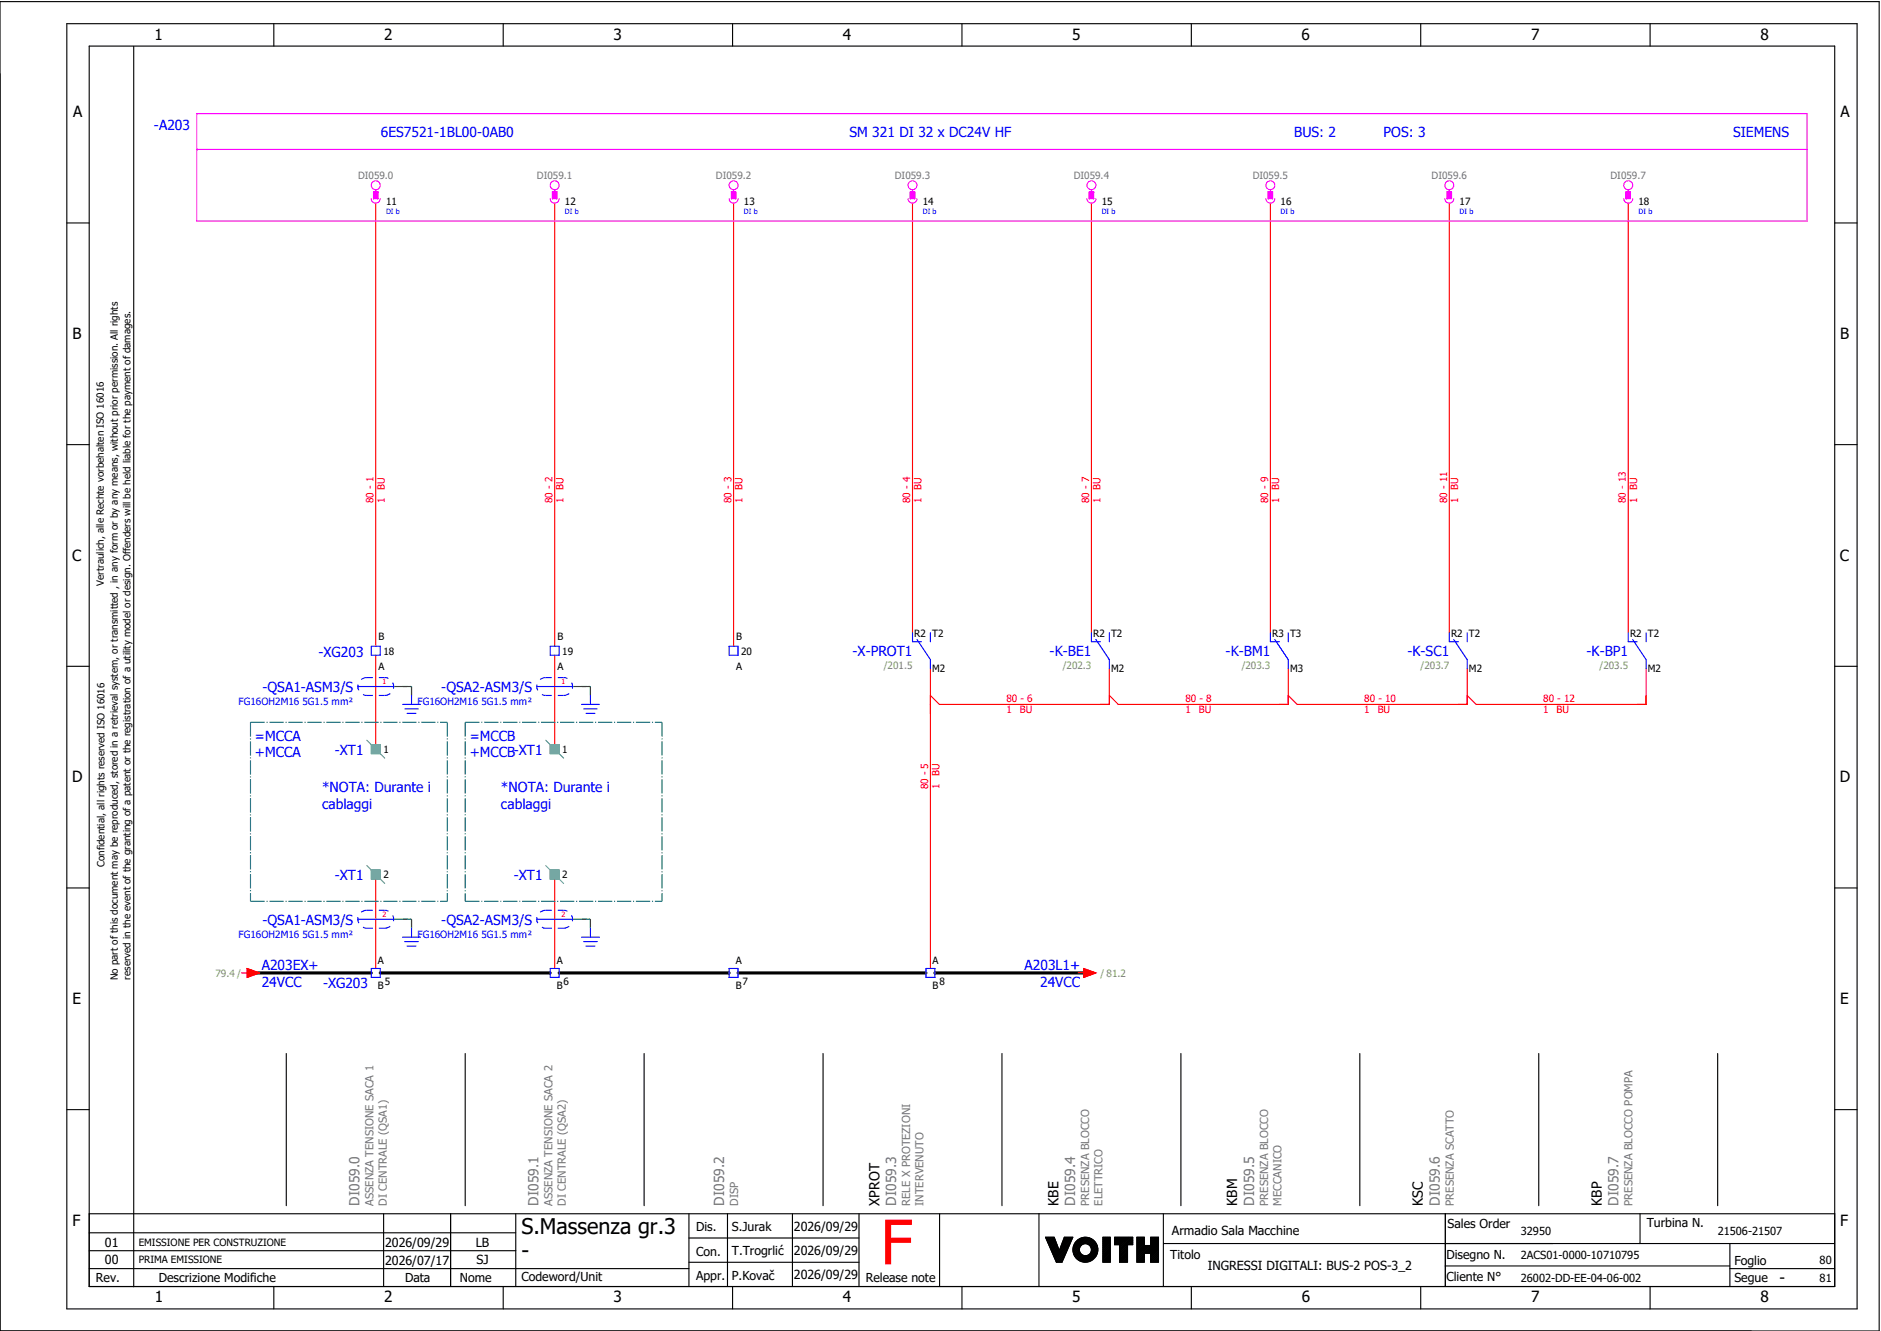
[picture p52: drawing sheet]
<svg xmlns="http://www.w3.org/2000/svg" width="421mm" height="297mm" viewBox="0 0 421 297" stroke-linecap="round" stroke-linejoin="round" font-family="sans-serif">
<defs><g id="words">
<text font-size="13.8" fill="#f00" x="196.9" y="282.5">F</text>
<g font-size="4.8">
<text x="116.6" y="275.8">S.Massenza gr.3</text>
<text x="116.6" y="281.1">-</text>
</g>
<g font-size="3.4">
<text x="34.5" y="9">1</text>
<text x="85.9" y="9">2</text>
<text x="137.1" y="9">3</text>
<text x="188.4" y="9">4</text>
<text x="239.7" y="9">5</text>
<text x="291" y="9">6</text>
<text x="342.3" y="9">7</text>
<text x="393.5" y="9">8</text>
<text x="16.3" y="26.2">A</text>
<text x="411.5" y="26.2">A</text>
<text x="16.2" y="75.8">B</text>
<text x="411.4" y="75.8">B</text>
<text x="16.1" y="125.3">C</text>
<text x="411.3" y="125.3">C</text>
<text x="16.1" y="174.8">D</text>
<text x="411.3" y="174.8">D</text>
<text x="16.2" y="224.4">E</text>
<text x="411.4" y="224.4">E</text>
<text x="16.2" y="273.9">F</text>
<text x="411.4" y="273.9">F</text>
<text x="397.8" y="286.6">-</text>
<text x="34.6" y="291">1</text>
<text x="85.9" y="291">2</text>
<text x="137.2" y="291">3</text>
<text x="188.4" y="291">4</text>
<text x="239.7" y="291">5</text>
<text x="291" y="291">6</text>
<text x="342.3" y="291">7</text>
<text x="393.6" y="291">8</text>
</g>
<g font-size="3.1" fill="#00f">
<text x="34.4" y="29">-A203</text>
<text x="85.1" y="30.6">6ES7521-1BL00-0AB0</text>
<text x="189.9" y="30.6">SM 321 DI 32 x DC24V HF</text>
<text x="289.3" y="30.6">BUS: 2</text>
<text x="309.3" y="30.6">POS: 3</text>
<text x="387.4" y="30.6">SIEMENS</text>
<text x="71.2" y="146.7">-XG203</text>
<text x="190.6" y="146.6">-X-PROT1</text>
<text x="234.7" y="146.6">-K-BE1</text>
<text x="274" y="146.6">-K-BM1</text>
<text x="314.6" y="146.6">-K-SC1</text>
<text x="354.7" y="146.6">-K-BP1</text>
<text x="58.7" y="154.6">-QSA1-ASM3/S</text>
<text x="98.7" y="154.6">-QSA2-ASM3/S</text>
<text x="57" y="165.5">=MCCA</text>
<text x="105" y="165.5">=MCCB</text>
<text x="57" y="169.3">+MCCA</text>
<text x="74.9" y="168.7">-XT1</text>
<text x="105" y="169.3">+MCCB-XT1</text>
<text x="72" y="177">*NOTA: Durante i</text>
<text x="112" y="177">*NOTA: Durante i</text>
<text x="72" y="180.8">cablaggi</text>
<text x="112" y="180.8">cablaggi</text>
<text x="74.9" y="196.7">-XT1</text>
<text x="114.9" y="196.7">-XT1</text>
<text x="58.7" y="206.6">-QSA1-ASM3/S</text>
<text x="98.7" y="206.6">-QSA2-ASM3/S</text>
<text x="58.5" y="216.6">A203EX+</text>
<text x="58.5" y="220.5">24VCC</text>
<text x="72.2" y="220.7">-XG203</text>
<text x="229" y="216.8">A203L1+</text>
<text x="232.5" y="220.5">24VCC</text>
</g>
<g font-size="3.1" fill="#767676">
<text x="80.4" y="269.4" transform="rotate(-90 80.4 269.4)">DI059.0</text>
<text x="120.4" y="269.4" transform="rotate(-90 120.4 269.4)">DI059.1</text>
<text x="161.9" y="269.4" transform="rotate(-90 161.9 269.4)">DI059.2</text>
<text x="200.4" y="269.4" transform="rotate(-90 200.4 269.4)">DI059.3</text>
<text x="240.4" y="269.4" transform="rotate(-90 240.4 269.4)">DI059.4</text>
<text x="280.4" y="269.4" transform="rotate(-90 280.4 269.4)">DI059.5</text>
<text x="321.9" y="269.4" transform="rotate(-90 321.9 269.4)">DI059.6</text>
<text x="361.9" y="269.4" transform="rotate(-90 361.9 269.4)">DI059.7</text>
</g>
<g font-size="3.1">
<text x="196.6" y="269.4" transform="rotate(-90 196.6 269.4)">XPROT</text>
<text x="236.6" y="269.4" transform="rotate(-90 236.6 269.4)">KBE</text>
<text x="276.6" y="269.4" transform="rotate(-90 276.6 269.4)">KBM</text>
<text x="318.1" y="269.4" transform="rotate(-90 318.1 269.4)">KSC</text>
<text x="358.1" y="269.4" transform="rotate(-90 358.1 269.4)">KBP</text>
</g>
<g font-size="2.8">
<text x="155.6" y="275.1">Dis.</text>
<text x="163.6" y="275.1">S.Jurak</text>
<text x="177.5" y="275">2026/09/29</text>
<text x="262" y="275.8">Armadio Sala Macchine</text>
<text x="323.6" y="274.3">Sales Order</text>
<text x="368.1" y="274.2">Turbina N.</text>
<text x="23.4" y="278.6">01</text>
<text x="86.1" y="278.6">2026/09/29</text>
<text x="106.3" y="278.6">LB</text>
<text x="155.6" y="280.5">Con.</text>
<text x="163.6" y="280.5">T.Trogrlić</text>
<text x="177.5" y="280.4">2026/09/29</text>
<text x="261.6" y="281.3">Titolo</text>
<text x="323.4" y="281.2">Disegno N.</text>
<text x="21.4" y="286.5">Rev.</text>
<text x="23.4" y="282.5">00</text>
<text x="35.5" y="286.4">Descrizione Modifiche</text>
<text x="86.1" y="282.6">2026/07/17</text>
<text x="90.5" y="286.5">Data</text>
<text x="102.8" y="286.5">Nome</text>
<text x="106.5" y="282.5">SJ</text>
<text x="116.6" y="286.3">Codeword/Unit</text>
<text x="155.6" y="286">Appr.</text>
<text x="163.6" y="285.9">P.Kovač</text>
<text x="177.5" y="285.8">2026/09/29</text>
<text x="193.5" y="286.5">Release note</text>
<text x="270" y="283.8">INGRESSI DIGITALI: BUS-2 POS-3_2</text>
<text x="323.4" y="286.2">Cliente N°</text>
<text x="387.7" y="286.5">Segue</text>
<text x="387.7" y="282.6">Foglio</text>
</g>
<g font-size="2.5" fill="#767676">
<text x="83.5" y="269.4" transform="rotate(-90 83.5 269.4)">ASSENZA TENSIONE SACA 1</text>
<text x="86.5" y="269.4" transform="rotate(-90 86.5 269.4)">DI CENTRALE (QSA1)</text>
<text x="123.5" y="269.4" transform="rotate(-90 123.5 269.4)">ASSENZA TENSIONE SACA 2</text>
<text x="126.5" y="269.4" transform="rotate(-90 126.5 269.4)">DI CENTRALE (QSA2)</text>
<text x="165" y="269.4" transform="rotate(-90 165 269.4)">DISP</text>
<text x="203.5" y="269.4" transform="rotate(-90 203.5 269.4)">RELE X PROTEZIONI</text>
<text x="206.5" y="269.4" transform="rotate(-90 206.5 269.4)">INTERVENUTO</text>
<text x="243.5" y="269.4" transform="rotate(-90 243.5 269.4)">PRESENZA BLOCCO</text>
<text x="246.5" y="269.4" transform="rotate(-90 246.5 269.4)">ELETTRICO</text>
<text x="283.5" y="269.4" transform="rotate(-90 283.5 269.4)">PRESENZA BLOCCO</text>
<text x="286.5" y="269.4" transform="rotate(-90 286.5 269.4)">MECCANICO</text>
<text x="325" y="269.4" transform="rotate(-90 325 269.4)">PRESENZA SCATTO</text>
<text x="365" y="269.4" transform="rotate(-90 365 269.4)">PRESENZA BLOCCO POMPA</text>
</g>
<g font-size="2.5">
<text x="340" y="275.9">32950</text>
<text x="384" y="275.9">21506-21507</text>
<text x="340" y="281.4">2ACS01-0000-10710795</text>
<text x="340" y="286.4">26002-DD-EE-04-06-002</text>
<text x="406.8" y="282.4">80</text>
<text x="406.8" y="286.4">81</text>
</g>
<g font-size="2.2" fill="#767676">
<text x="80" y="39.9">DI059.0</text>
<text x="120" y="39.9">DI059.1</text>
<text x="160" y="39.9">DI059.2</text>
<text x="200" y="39.9">DI059.3</text>
<text x="240" y="39.9">DI059.4</text>
<text x="280" y="39.9">DI059.5</text>
<text x="320" y="39.9">DI059.6</text>
<text x="360" y="39.9">DI059.7</text>
</g>
<g font-size="2.2">
<text x="86.3" y="45.8">11</text>
<text x="126.3" y="45.8">12</text>
<text x="166.3" y="45.8">13</text>
<text x="206.3" y="45.8">14</text>
<text x="246.3" y="45.8">15</text>
<text x="286.3" y="45.8">16</text>
<text x="326.3" y="45.8">17</text>
<text x="366.3" y="45.8">18</text>
<text x="23.2" y="130.9" transform="rotate(-90 23.2 130.9)">Vertraulich, alle Rechte vorbehalten ISO 16016</text>
<text x="84.6" y="142.9">B</text>
<text x="124.6" y="142.9">B</text>
<text x="164.6" y="142.9">B</text>
<text x="204.4" y="142.3">R2</text>
<text x="208.4" y="142.3">T2</text>
<text x="244.4" y="142.3">R2</text>
<text x="248.4" y="142.3">T2</text>
<text x="284.4" y="142.3">R3</text>
<text x="288.4" y="142.3">T3</text>
<text x="324.4" y="142.3">R2</text>
<text x="328.4" y="142.3">T2</text>
<text x="364.4" y="142.3">R2</text>
<text x="368.4" y="142.3">T2</text>
<text x="84.6" y="149.6">A</text>
<text x="85.7" y="146.3">18</text>
<text x="124.6" y="149.6">A</text>
<text x="125.7" y="146.3">19</text>
<text x="164.6" y="149.6">A</text>
<text x="165.7" y="146.3">20</text>
<text x="208.4" y="150.2">M2</text>
<text x="248.4" y="150.2">M2</text>
<text x="288.4" y="150.2">M3</text>
<text x="328.4" y="150.2">M2</text>
<text x="368.4" y="150.2">M2</text>
<text x="85.7" y="168.3">1</text>
<text x="125.7" y="168.3">1</text>
<text x="23.4" y="193.7" transform="rotate(-90 23.4 193.7)">Confidential, all rights reserved ISO 16016</text>
<text x="85.7" y="196.3">2</text>
<text x="125.7" y="196.3">2</text>
<text x="84.5" y="215.4">A</text>
<text x="124.5" y="215.4">A</text>
<text x="164.5" y="215.4">A</text>
<text x="208.5" y="215.4">A</text>
<text x="26.4" y="219" transform="rotate(-90 26.4 219)">No part of this document may be reproduced, stored in a retrieval system, or transmitted , in any form or by any means, without prior permission. All rights</text>
<text x="29.2" y="218.9" transform="rotate(-90 29.2 218.9)">reserved in the event of the granting of a patent or the registration of a utility model or design. Offenders will be held liable for the payment of damages.</text>
<text x="84.5" y="220.9">B</text>
<text x="86" y="220">5</text>
<text x="124.5" y="220.9">B</text>
<text x="126" y="220">6</text>
<text x="164.5" y="220.9">B</text>
<text x="166" y="220">7</text>
<text x="208.5" y="220.9">B</text>
<text x="210" y="220">8</text>
<text x="31" y="278.3">EMISSIONE PER CONSTRUZIONE</text>
<text x="31" y="282.3">PRIMA EMISSIONE</text>
</g>
<g font-size="2.2" fill="#f00">
<text x="83.5" y="112.4" transform="rotate(-90 83.5 112.4)">80 - 1</text>
<text x="86" y="112.4" transform="rotate(-90 86 112.4)">1</text>
<text x="86" y="109.4" transform="rotate(-90 86 109.4)">BU</text>
<text x="123.5" y="112.4" transform="rotate(-90 123.5 112.4)">80 - 2</text>
<text x="126" y="112.4" transform="rotate(-90 126 112.4)">1</text>
<text x="126" y="109.4" transform="rotate(-90 126 109.4)">BU</text>
<text x="163.5" y="112.4" transform="rotate(-90 163.5 112.4)">80 - 3</text>
<text x="166" y="112.4" transform="rotate(-90 166 112.4)">1</text>
<text x="166" y="109.4" transform="rotate(-90 166 109.4)">BU</text>
<text x="203.5" y="112.4" transform="rotate(-90 203.5 112.4)">80 - 4</text>
<text x="206" y="112.4" transform="rotate(-90 206 112.4)">1</text>
<text x="206" y="109.4" transform="rotate(-90 206 109.4)">BU</text>
<text x="243.5" y="112.4" transform="rotate(-90 243.5 112.4)">80 - 7</text>
<text x="246" y="112.4" transform="rotate(-90 246 112.4)">1</text>
<text x="246" y="109.4" transform="rotate(-90 246 109.4)">BU</text>
<text x="283.5" y="112.4" transform="rotate(-90 283.5 112.4)">80 - 9</text>
<text x="286" y="112.4" transform="rotate(-90 286 112.4)">1</text>
<text x="286" y="109.4" transform="rotate(-90 286 109.4)">BU</text>
<text x="323.5" y="112.4" transform="rotate(-90 323.5 112.4)">80 - 11</text>
<text x="326" y="112.4" transform="rotate(-90 326 112.4)">1</text>
<text x="326" y="109.4" transform="rotate(-90 326 109.4)">BU</text>
<text x="363.5" y="112.4" transform="rotate(-90 363.5 112.4)">80 - 13</text>
<text x="366" y="112.4" transform="rotate(-90 366 112.4)">1</text>
<text x="366" y="109.4" transform="rotate(-90 366 109.4)">BU</text>
<text x="225" y="156.9">80 - 6</text>
<text x="225" y="159.4">1</text>
<text x="228" y="159.4">BU</text>
<text x="265" y="156.9">80 - 8</text>
<text x="265" y="159.4">1</text>
<text x="268" y="159.4">BU</text>
<text x="305" y="156.9">80 - 10</text>
<text x="305" y="159.4">1</text>
<text x="308" y="159.4">BU</text>
<text x="345" y="156.9">80 - 12</text>
<text x="345" y="159.4">1</text>
<text x="348" y="159.4">BU</text>
<text x="210" y="173.4" transform="rotate(-90 210 173.4)">BU</text>
<text x="207.5" y="176.4" transform="rotate(-90 207.5 176.4)">80 - 5</text>
<text x="210" y="176.4" transform="rotate(-90 210 176.4)">1</text>
</g>
<g font-size="2.2" fill="#7ca552">
<text x="197.6" y="149.5">/201.5</text>
<text x="237.6" y="149.5">/202.3</text>
<text x="277.6" y="149.5">/203.3</text>
<text x="317.6" y="149.5">/203.7</text>
<text x="357.6" y="149.5">/203.5</text>
<text x="48.2" y="218.3">79.4 /</text>
<text x="246" y="218.3">/ 81.2</text>
</g>
<g font-size="2.2" fill="#00f">
<text x="53.3" y="157.5">FG16OH2M16 5G1.5 mm²</text>
<text x="93.3" y="157.5">FG16OH2M16 5G1.5 mm²</text>
<text x="53.3" y="209.5">FG16OH2M16 5G1.5 mm²</text>
<text x="93.3" y="209.5">FG16OH2M16 5G1.5 mm²</text>
</g>
<g font-size="1.6" fill="#00f">
<text x="86.3" y="47.9">DI b</text>
<text x="126.3" y="47.9">DI b</text>
<text x="166.3" y="47.9">DI b</text>
<text x="206.3" y="47.9">DI b</text>
<text x="246.3" y="47.9">DI b</text>
<text x="286.3" y="47.9">DI b</text>
<text x="326.3" y="47.9">DI b</text>
<text x="366.3" y="47.9">DI b</text>
</g>
<g font-size="1.6" fill="#f00">
<text x="85.5" y="152.9">1</text>
<text x="125.5" y="152.9">1</text>
<text x="85.5" y="204.9">2</text>
<text x="125.5" y="204.9">2</text>
</g>
</g></defs>
<g fill="none" stroke="#000" stroke-width=".25">
<path d="M0 .4h420.1v297h-420.1zM14.9 5.3h400.3v287.2h-400.3zM19.9 10.3h390.3v277.2h-390.3zM29.9 10.4v277.1M61.2 5.3v5M112.5 5.3v5M163.8 5.3v5M215.1 5.3v5M266.3 5.3v5M317.6 5.3v5M368.9 5.3v5M14.9 49.8h5"/>
<path d="M410.2 49.8h5M14.9 99.3h5M410.2 99.3h5M14.9 148.9h5M410.2 148.9h5M14.9 198.4h5M410.2 198.4h5M64 235.4v34M104 235.4v34M144 235.4v34M184 235.4v34M224 235.4v34"/>
<path d="M264 235.4v34M304 235.4v34M344 235.4v34M384 235.4v34M14.9 247.9h5M410.2 247.9h5M19.9 271.2h390.3M19.9 279.5h95.4M19.9 275.4h95.4M85.8 271.2v16.3M100.7 271.2v16.3M115.3 271.2v16.3"/>
<path d="M154 271.2v16.3M154 276.6h38M162.6 271.2v16.3M177.2 271.2v16.3M192 271.2v16.3M210.1 271.2v16.3M232.3 271.1v16.3M233.7 276.4h2l1.1 3 1.1-3h1.9l-2.4 5.6h-1.2zM233.8 276.4l-.1 .1M233.9 276.4l-.1 .2M234.1 276.4l-.3 .3M234.2 276.4l-.3 .4"/>
<path d="M234.4 276.4l-.5 .5M234.5 276.4l-.5 .6M234.7 276.4l-.7 .7M234.8 276.4l-.7 .8M235 276.4l-.9 .9M235.1 276.4l-.9 1M235.3 276.4l-1.1 1.1M235.4 276.4l-1.2 1.2M235.6 276.4l-1.3 1.3M235.7 276.5l-1.4 1.3M235.7 276.6l-1.3 1.3M235.8 276.7l-1.4 1.3"/>
<path d="M235.8 276.8l-1.3 1.3M235.9 276.9l-1.4 1.4M235.9 277l-1.3 1.4M235.9 277.1l-1.3 1.4M236 277.3l-1.3 1.3M236 277.4l-1.3 1.3M236.1 277.5l-1.3 1.3M236.1 277.6l-1.3 1.3M236.1 277.7l-1.3 1.3M236.2 277.8l-1.3 1.3M236.2 277.9l-1.3 1.3M236.3 278l-1.3 1.3"/>
<path d="M236.3 278.1l-1.3 1.3M236.3 278.2l-1.2 1.3M236.4 278.3l-1.3 1.3M236.4 278.4l-1.2 1.3M236.5 278.6l-1.3 1.2M236.5 278.7l-1.2 1.2M236.6 278.8l-1.3 1.2M236.6 278.9l-1.3 1.2M236.6 279l-1.2 1.2M236.7 279.1l-1.3 1.2M236.7 279.2l-1.2 1.3M236.8 279.3l-1.3 1.3"/>
<path d="M238 276.4l-.1 .1M238.1 276.4l-.3 .4M238.3 276.4l-.6 .6M238.4 279.8l-2.2 2.2M238.4 276.4l-.8 .8M238.5 279.5l-2.4 2.4M238.6 276.4l-1.1 1.1M238.6 279.3l-2.5 2.5M238.7 279l-2.7 2.7M238.7 276.4l-1.2 1.3M238.8 278.7l-2.8 2.9M238.9 276.4l-1.5 1.6"/>
<path d="M239 278.5l-3.1 3M239 276.4l-1.7 1.8M239.1 278.2l-3.2 3.2M239.2 276.4l-2 2.1M239.2 277.9l-3.4 3.4M239.3 277.7l-3.5 3.5M239.3 276.4l-2.2 2.3M239.4 277.4l-3.6 3.7M239.5 276.4l-2.5 2.5M239.5 277.1l-3.8 3.9M239.6 276.4l-2.7 2.8M239.7 276.9l-4 4"/>
<path d="M239.8 276.6l-4.2 4.2M239.8 276.4l-4.2 4.3M241.1 276.9l-.8 .8M241.3 279.3l-1.2 1.1M241.3 279.1l-1.2 1.2M241.3 279.4l-1.1 1.1M241.3 278.9l-1.3 1.3M241.3 279.5l-1.1 1.1M241.4 279.7l-1.1 1M241.4 278.7l-1.4 1.4M241.4 279.8l-1 1M241.4 276.7l-1.3 1.3"/>
<path d="M241.5 279.9l-1.1 1M241.5 280l-1 1M241.7 276.6l-1.7 1.7M241.9 276.5l-1.9 2M242.1 276.5l-2.2 2.2M242.3 276.5l-2.4 2.4M242.5 276.4l-2.6 2.6M242.6 276.4l-2.7 2.8M242.8 276.4l-2.9 3M242.9 276.5l-3 3M243 276.5l-3.1 3.1M243.2 276.5l-3.3 3.3"/>
<path d="M243.3 276.5l-3.4 3.4M243.4 276.6l-3.4 3.4M243.5 276.6l-1.4 1.4M243.6 276.6l-1.3 1.3M243.7 276.7l-1.2 1.2M243.9 276.7l-1.2 1.2M244 276.8l-1.2 1.1M244 276.8l-1.1 1.1M244.1 276.9l-1 1.1M244.2 276.9l-1 1.1M244.3 277l-1 1M244.4 277.1l-1 1"/>
<path d="M244.5 277.1l-1 1.1M244.6 277.2l-1.1 1M244.6 277.3l-1 1M244.7 277.4l-1 1M244.8 277.4l-1 1.1M244.8 277.5l-1 1.1M244.9 277.6l-1 1.1M245 277.7l-1.1 1.1M245 277.8l-1.1 1.1M245.1 277.9l-1.1 1.1M245.1 278l-1.1 1.1M245.2 278.1l-1.2 1.2"/>
<path d="M245.2 278.2l-1.2 1.3M245.3 278.3l-1.4 1.4M245.3 278.4l-1.5 1.5M245.3 278.5l-3.4 3.4M245.4 279.9l-2.1 2M245.4 278.7l-3.3 3.3M245.4 279.7l-2.3 2.3M245.4 278.8l-3.2 3.2M245.4 278.9l-3.1 3.1M245.4 279.5l-2.5 2.5M245.4 279.1l-2.9 2.9M245.4 279.4l-2.6 2.6"/>
<path d="M245.4 279.2l-2.8 2.8M246.6 276.4h1.6v5.6h-1.6zM246.6 276.4v.1M246.8 276.4l-.2 .3M246.9 276.4l-.3 .4M247.1 276.4l-.5 .6M247.2 276.4l-.6 .7M247.4 276.4l-.8 .9M247.5 276.4l-.9 1M247.7 276.4l-1.1 1.2M247.8 276.4l-1.2 1.3M248 276.4l-1.4 1.5"/>
<path d="M248.1 276.4l-1.5 1.6M248.2 280l-1.6 1.6M248.2 279.8l-1.6 1.7M248.2 279.7l-1.6 1.6M248.2 279.5l-1.6 1.7M248.2 279.4l-1.6 1.6M248.2 277.4l-1.6 1.7M248.2 277.3l-1.6 1.6M248.2 277.1l-1.6 1.7M248.2 277l-1.6 1.6M248.2 276.8l-1.6 1.7M248.2 276.7l-1.6 1.6"/>
<path d="M248.2 276.5l-1.6 1.7M248.2 278l-1.6 1.7M248.2 277.9l-1.6 1.6M248.2 277.7l-1.6 1.7M248.2 277.6l-1.6 1.6M248.2 279.1l-1.6 1.6M248.2 278.9l-1.6 1.7M248.2 278.8l-1.6 1.6M248.2 278.6l-1.6 1.7M248.2 278.5l-1.6 1.6M248.2 278.3l-1.6 1.7M248.2 278.2l-1.6 1.6"/>
<path d="M248.2 279.2l-1.6 1.7M249.2 276.4v.1M249.4 276.4l-.2 .2M249.5 276.4l-.3 .4M249.7 276.4l-.5 .5M249.8 276.4l-.6 .7M250 276.4l-.8 .8M250.1 276.4l-.9 1M250.3 278.1h-1.1v-1.7h4v1.7h-1.1v3.9h-1.8M250.3 278.1v3.9M250.3 276.4l-1.1 1.2M250.4 276.4l-1.2 1.3"/>
<path d="M250.6 276.4l-1.4 1.5M250.7 276.4l-1.5 1.6M250.9 276.4l-1.7 1.7M251 276.4l-1.6 1.7M251.2 276.4l-1.7 1.7M251.3 276.4l-1.6 1.7M251.5 276.4l-1.7 1.7M251.6 276.4l-1.6 1.7M251.8 276.4l-1.7 1.7M251.9 276.4l-1.6 1.7M252.1 279.9l-1.8 1.8M252.1 279.8l-1.8 1.8"/>
<path d="M252.1 278.6l-1.8 1.8M252.1 278.4l-1.8 1.8M252.1 278.3l-1.8 1.8M252.1 279.2l-1.8 1.8M252.1 279l-1.8 1.8M252.1 278.9l-1.8 1.8M252.1 278.7l-1.8 1.8M252.1 279.3l-1.8 1.8M252.1 279.6l-1.8 1.8M252.1 279.5l-1.8 1.8M252.1 276.4l-1.8 1.9M252.2 276.4l-1.9 2"/>
<path d="M252.4 276.4l-2.1 2.2M252.5 276.4l-2.2 2.3M252.7 276.4l-2.4 2.5M252.8 276.4l-2.5 2.6M253 276.4l-2.7 2.8M253.1 276.4l-2.8 2.9M253.2 277.4l-.7 .7M253.2 276.7l-2.9 2.9M253.2 276.5l-2.9 3M253.2 277.3l-.8 .8M253.2 277.1l-1 1M253.2 277l-2.9 2.9"/>
<path d="M253.2 276.8l-2.9 3M253.2 278l-.1 .1M253.2 277.9l-.2 .2M253.2 277.7l-.4 .4M253.2 277.6l-.5 .5M254.2 276.4v.1M254.3 276.4l-.1 .2M254.5 276.4l-.3 .4M254.6 276.4l-.4 .5M254.8 276.4l-.6 .7M254.9 276.4l-.7 .8M255.1 276.4l-.9 1"/>
<path d="M255.2 276.4l-1 1.1M255.4 276.4l-1.2 1.3M255.5 276.4l-1.3 1.4M255.7 276.4l-1.5 1.6M255.8 277.5l-1.6 1.7M255.8 277.4l-1.6 1.6M255.8 277.2l-1.6 1.7M255.8 277.1l-1.6 1.6M255.8 276.9l-1.6 1.7M255.8 276.8l-1.6 1.6M255.8 276.6l-1.6 1.7M255.8 276.5l-1.6 1.6"/>
<path d="M255.8 276.4v1.9M255.8 276.4h-1.6v5.6h1.6v-2h1.4M255.8 278.3h1.4v-1.9h1.8v5.6h-1.8v-2M255.8 278l-1.6 1.6M255.8 277.8l-1.6 1.7M255.8 277.7l-1.6 1.6M255.8 278.3l-1.6 1.6M255.8 278.1l-1.6 1.7M255.9 278.3l-1.7 1.8M256.1 278.3l-1.9 1.9M256.2 278.3l-2 2.1M256.4 278.3l-2.2 2.2"/>
<path d="M256.5 278.3l-2.3 2.4M256.7 278.3l-2.5 2.5M256.8 278.3l-2.6 2.7M257 278.3l-2.8 2.8M257.1 278.3l-2.9 3M257.3 276.4l-.1 .2M257.5 276.4l-.3 .3M257.6 276.4l-.4 .5M257.8 276.4l-.6 .6M257.9 276.4l-.7 .8M258.1 276.4l-.9 .9M258.2 276.4l-1 1.1"/>
<path d="M258.4 276.4l-1.2 1.2M258.5 276.4l-1.3 1.4M258.7 276.4l-1.5 1.5M258.8 276.4l-1.6 1.7M259 276.5l-1.8 1.7M259 277.5l-2.5 2.5M259 277.4l-2.7 2.6M259 277.1l-3 2.9M259 276.9l-3.1 3.1M259 277.2l-2.8 2.8M259 276.8l-4.8 4.8M259 276.6l-4.8 4.8"/>
<path d="M259 279l-1.8 1.8M259 278.9l-1.8 1.7M259 278.7l-1.8 1.8M259 278.6l-1.8 1.7M259 278.4l-1.8 1.8M259 278.3l-1.8 1.7M259 278.1l-1.9 1.9M259 278l-2.1 2M259 277.8l-2.2 2.2M259 277.7l-2.4 2.3M259 279.3l-1.8 1.8M259 279.2l-1.8 1.7"/>
<path d="M259 279.9l-1.8 1.8M259 279.8l-1.8 1.7M259 279.6l-1.8 1.8M259 279.5l-1.8 1.7M260.1 271.2v16.3M260.1 277.9h150.1M323.1 271.2v16.3M366.6 271.2v6.7M386.7 277.9v9.6M19.9 283.5h134.1M61.2 287.5v5M112.5 287.5v5"/>
<path d="M154 282h38M163.8 287.5v5M215.1 287.5v5M237.5 281.9l-.1 .1M237.6 281.7l-.4 .3M237.7 281.4l-.6 .6M237.8 281.1l-.9 .9M237.9 280.9l-1.1 1.1M238 280.6l-1.4 1.4M238.2 280.3l-1.7 1.7M238.3 280.1l-2 1.9M241.6 280l-1 1.1"/>
<path d="M241.6 280.1l-1 1M241.7 280.2l-1 1M241.8 280.3l-1 1M241.9 280.3l-1 1.1M242 280.4l-1.1 1M242.1 280.4l-1.1 1.1M242.2 280.5l-1.1 1.1M242.3 280.5l-1.1 1.1M242.4 280.6l-1.1 1.1M242.6 280.6l-1.2 1.1M242.7 280.6l-1.2 1.2M242.9 280.6l-1.3 1.2"/>
<path d="M243.1 280.5l-1.4 1.4M243.3 280.4l-1.5 1.5M245.1 280.6l-1.1 1M245.2 280.3l-1.5 1.5M245.3 280.1l-1.8 1.8M248.2 281.3l-.7 .7M248.2 281.2l-.8 .8M248.2 281l-1 1M248.2 281.5l-.5 .5M248.2 281.9l-.1 .1M248.2 281.8l-.2 .2M248.2 281.6l-.4 .4"/>
<path d="M248.2 280.9l-1.1 1.1M248.2 280.7l-1.3 1.3M248.2 280.6l-1.4 1.4M248.2 280.4l-1.6 1.6M248.2 280.3l-1.6 1.6M248.2 280.1l-1.6 1.7M252.1 281.3l-.8 .7M252.1 281.1l-.9 .9M252.1 281l-1.1 1M252.1 280.8l-1.2 1.2M252.1 280.7l-1.4 1.3M252.1 280.5l-1.5 1.5"/>
<path d="M252.1 280.4l-1.7 1.6M252.1 280.2l-1.8 1.8M252.1 281.4l-.6 .6M252.1 281.9l-.2 .1M252.1 281.7l-.3 .3M252.1 281.6l-.5 .4M252.1 280.1l-1.8 1.8M255.8 280.7l-1.3 1.3M255.8 280.5l-1.5 1.5M255.8 280.2l-1.6 1.7M255.8 280.1l-1.6 1.6M255.8 280.4l-1.6 1.6"/>
<path d="M255.8 281.9l-.1 .1M255.8 281.7l-.3 .3M255.8 281.6l-.4 .4M255.8 281.4l-.6 .6M255.8 281.3l-.7 .7M255.8 281.1l-.9 .9M255.8 281l-1 1M255.8 280.8l-1.2 1.2M259 281.9l-.2 .1M259 281.7l-.3 .3M259 281.6l-.5 .4M259 281.4l-.6 .6"/>
<path d="M259 281.3l-.8 .7M259 281.1l-.9 .9M259 281l-1.1 1M259 280.8l-1.2 1.2M259 280.7l-1.4 1.3M259 280.5l-1.5 1.5M259 280.4l-1.7 1.6M259 280.2l-1.8 1.8M259 280.1l-1.8 1.7M266.3 287.5v5M317.6 287.5v5M323.1 282.9h63.6"/>
<path d="M368.9 287.5v5M386.7 283.5h23.5"/>
<circle cx="242.6" cy="279.2" r="1.35"/>
<circle cx="242.6" cy="279.2" r="2.79"/>
</g>
<g fill="none" stroke="#f00" stroke-width=".25">
<path d="M84 45.4v99M124 45.4v99M164 45.4v99M204 45.4v96M244 45.4v96M284 45.4v96M324 45.4v96M364 45.4v96M84 146.4v20M124 146.4v20M208 149.4v67M248 149.4v8h-38l-2-2"/>
<path d="M288 149.4v8h-38l-2-2M328 149.4v8h-38l-2-2M368 149.4v8h-38l-2-2M84 196.4v20M124 196.4v20M54 217.4h1.2M55.2 216.4l2.8 1-2.8 1zM241 217.4h1.3M242.3 216.4l2.7 1-2.7 1z"/>
</g>
<path d="M88 153.4h4M90 153.4h2M92 153.4v2M128 153.4h4M130 153.4h2M132 153.4v2M88 205.4h4M90 205.4h2M92 205.4v2M128 205.4h4M130 205.4h2M132 205.4v2" fill="none" stroke="#00be00" stroke-width=".25" stroke-dasharray="3.2 .4 .3 .4" stroke-linecap="butt"/>
<path d="M56 217.4h27M85 217.4h38M125 217.4h38M165 217.4h42M209 217.4h34" fill="none" stroke="#000" stroke-width=".7"/>
<g fill="none" stroke="#f0f" stroke-width=".25">
<path d="M44 25.4h360v24h-360zM44 33.4h360M83 44.4a1 1 0 0 0 1 1 1 1 0 0 0 1-1M83.5 42.9h1v1.5h-1zM84 42.4v.5M123 44.4a1 1 0 0 0 1 1 1 1 0 0 0 1-1M123.5 42.9h1v1.5h-1zM124 42.4v.5M163 44.4a1 1 0 0 0 1 1 1 1 0 0 0 1-1M163.5 42.9h1v1.5h-1zM164 42.4v.5M203 44.4a1 1 0 0 0 1 1 1 1 0 0 0 1-1"/>
<path d="M203.5 42.9h1v1.5h-1zM204 42.4v.5M243 44.4a1 1 0 0 0 1 1 1 1 0 0 0 1-1M243.5 42.9h1v1.5h-1zM244 42.4v.5M283 44.4a1 1 0 0 0 1 1 1 1 0 0 0 1-1M283.5 42.9h1v1.5h-1zM284 42.4v.5M323 44.4a1 1 0 0 0 1 1 1 1 0 0 0 1-1M323.5 42.9h1v1.5h-1zM324 42.4v.5M363 44.4a1 1 0 0 0 1 1 1 1 0 0 0 1-1"/>
<path d="M363.5 42.9h1v1.5h-1zM364 42.4v.5"/>
<circle cx="84" cy="41.4" r="1"/>
<circle cx="124" cy="41.4" r="1"/>
<circle cx="164" cy="41.4" r="1"/>
<circle cx="204" cy="41.4" r="1"/>
<circle cx="244" cy="41.4" r="1"/>
<circle cx="284" cy="41.4" r="1"/>
<circle cx="324" cy="41.4" r="1"/>
<circle cx="364" cy="41.4" r="1"/>
</g>
<g fill="#f0f" stroke="#f0f" stroke-width=".22">
<path d="M83.5 42.9h1v1.5h-1z"/>
<path d="M123.5 42.9h1v1.5h-1z"/>
<path d="M163.5 42.9h1v1.5h-1z"/>
<path d="M203.5 42.9h1v1.5h-1z"/>
<path d="M243.5 42.9h1v1.5h-1z"/>
<path d="M283.5 42.9h1v1.5h-1z"/>
<path d="M323.5 42.9h1v1.5h-1z"/>
<path d="M363.5 42.9h1v1.5h-1z"/>
</g>
<g fill="none" stroke="#00f" stroke-width=".25">
<path d="M80 153.4h8M83 144.4h2v2h-2zM90 157.4h4M90.5 158.4h3M91 159.4h2M92 155.4v2M120 153.4h8M123 144.4h2v2h-2zM130 157.4h4M130.5 158.4h3M131 159.4h2M132 155.4v2"/>
<path d="M163 144.4h2v2h-2zM204 141.4v2h2M205 142.9l3 4.5v2M208 141.4v2M244 141.4v2h2M245 142.9l3 4.5v2M248 141.4v2M284 141.4v2h2M285 142.9l3 4.5v2M288 141.4v2M324 141.4v2h2M325 142.9l3 4.5v2"/>
<path d="M328 141.4v2M364 141.4v2h2M365 142.9l3 4.5v2M368 141.4v2M80 205.4h8M83 216.4h2v2h-2zM90 209.4h4M90.5 210.4h3M91 211.4h2M92 207.4v2M120 205.4h8M123 216.4h2v2h-2z"/>
<path d="M130 209.4h4M130.5 210.4h3M131 211.4h2M132 207.4v2M163 216.4h2v2h-2zM207 216.4h2v2h-2z"/>
</g>
<path d="M56 161.4h44M56 161.4v40M100 161.4v40M104 161.4h44M104 161.4v40M148 161.4v40M56 201.4h44M104 201.4h44" fill="none" stroke="#007f7f" stroke-width=".25" stroke-dasharray="3.2 .4 .3 .4" stroke-linecap="butt"/>
<g fill="#52a5a5" stroke="#52a5a5" stroke-width=".22">
<path d="M83 166.4h2v2h-2z"/>
<path d="M83 194.4h2v2h-2z"/>
<path d="M123 166.4h2v2h-2z"/>
<path d="M123 194.4h2v2h-2z"/>
</g>
<g fill="none" stroke="#52a5a5" stroke-width=".25">
<path d="M82 165.4l1 1M83 166.4v2h2M83 166.4h2v2M85 168.4l1 1M122 165.4l1 1M123 166.4v2h2M123 166.4h2v2M125 168.4l1 1M82 193.4l1 1M83 194.4h2v2M83 194.4v2h2M85 196.4l1 1"/>
<path d="M122 193.4l1 1M123 194.4v2h2M123 194.4h2v2M125 196.4l1 1"/>
</g>
<g fill="none" stroke="#00f" stroke-width=".25" stroke-dasharray="1.4 1.4" stroke-linecap="butt">
<path d="M82 155.4h4M82 151.4h4M82 151.4a2 2 0 0 0-2 2 2 2 0 0 0 2 2M86 155.4a2 2 0 0 0 2-2 2 2 0 0 0-2-2M122 155.4h4M122 151.4h4M122 151.4a2 2 0 0 0-2 2 2 2 0 0 0 2 2M126 155.4a2 2 0 0 0 2-2 2 2 0 0 0-2-2M82 207.4h4M82 203.4h4M82 203.4a2 2 0 0 0-2 2 2 2 0 0 0 2 2M86 207.4a2 2 0 0 0 2-2 2 2 0 0 0-2-2"/>
<path d="M122 207.4h4M122 203.4h4M122 203.4a2 2 0 0 0-2 2 2 2 0 0 0 2 2M126 207.4a2 2 0 0 0 2-2 2 2 0 0 0-2-2"/>
</g>
<g fill="#f00" stroke="#f00" stroke-width=".22">
<path d="M55.2 216.4l2.8 1-2.8 1z"/>
<path d="M242.3 216.4l2.7 1-2.7 1z"/>
</g>
<use href="#words"/>
</svg>
